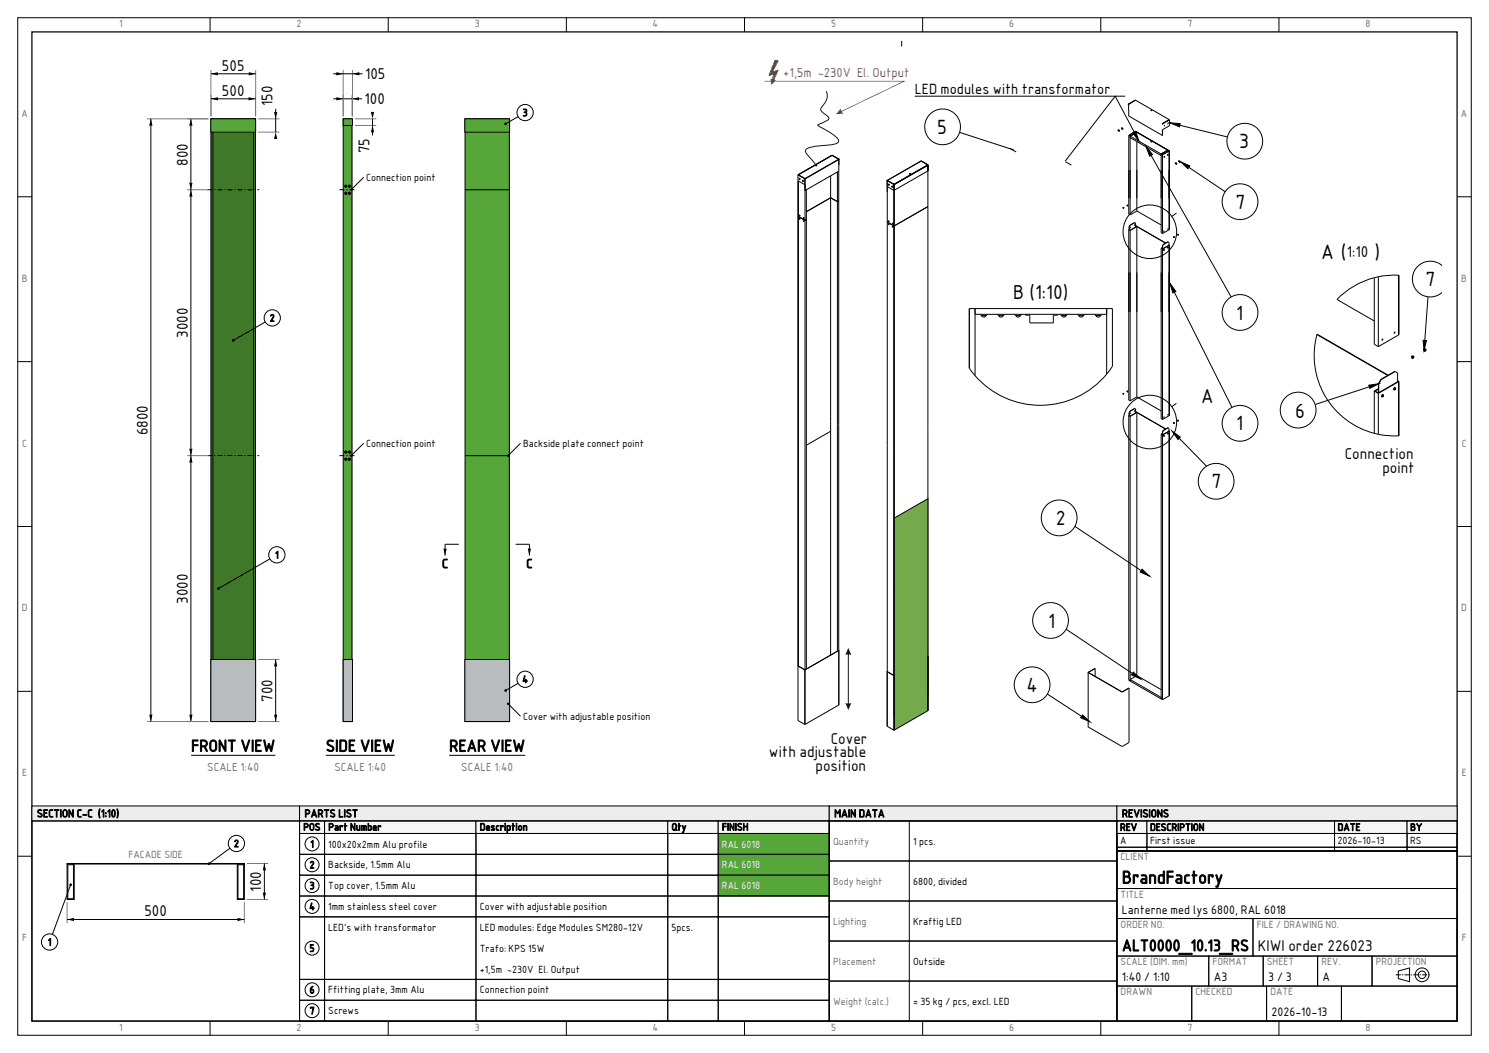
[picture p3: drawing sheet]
<svg xmlns="http://www.w3.org/2000/svg" width="420mm" height="297mm" viewBox="0 0 420 297" stroke-linecap="round" stroke-linejoin="round" font-family="sans-serif">
<defs><g id="words">
<g font-size="5.7">
<text x="372.7" y="73">A (</text>
<text x="387.7" y="73">)</text>
</g>
<g font-size="5.6">
<text x="264.4" y="37.9">5</text>
<text x="349.5" y="41.8">3</text>
<text x="348.5" y="58.9">7</text>
<text x="402.1" y="80.6">7</text>
<text x="348.7" y="90.2">1</text>
<text x="365.3" y="117.8">6</text>
<text x="348.7" y="121.4">1</text>
<text x="341.7" y="137.6">7</text>
<text x="297.8" y="148.1">2</text>
<text x="295.7" y="177">1</text>
<text x="289.6" y="195.2">4</text>
</g>
<g font-size="5.5">
<text x="285.7" y="84.4">B (1:10)</text>
<text x="338.8" y="113.5">A</text>
</g>
<text font-size="4.9" x="316.5" y="249.2">BrandFactory</text>
<g font-size="4.6">
<text x="53.9" y="212">FRONT VIEW</text>
<text x="91.9" y="212">SIDE VIEW</text>
<text x="126.7" y="212">REAR VIEW</text>
</g>
<text font-size="4.4" x="316.5" y="268.2">ALT0000_10.13_RS</text>
<g font-size="4.3">
<text x="379.9" y="72.5">1:10</text>
<text x="379.3" y="129.5">Connection</text>
<text x="389.9" y="133.4">point</text>
<text x="234.3" y="209.7">Cover</text>
<text x="216.9" y="213.6">with adjustable</text>
<text x="230" y="217.5">position</text>
</g>
<g font-size="4.2">
<text x="62.6" y="19.9">505</text>
<text x="103" y="22.3">105</text>
<text x="62.6" y="27">500</text>
<text x="76.9" y="30" transform="rotate(-90 76.9 30)">150</text>
<text x="102.8" y="29.4">100</text>
<text x="53" y="46.7" transform="rotate(-90 53 46.7)">800</text>
<text x="104.2" y="43.2" transform="rotate(-90 104.2 43.2)">75</text>
<text x="53" y="95.3" transform="rotate(-90 53 95.3)">3000</text>
<text x="41.7" y="122.8" transform="rotate(-90 41.7 122.8)">6800</text>
<text x="53" y="170.3" transform="rotate(-90 53 170.3)">3000</text>
<text x="76.9" y="197.9" transform="rotate(-90 76.9 197.9)">700</text>
<text x="73.7" y="251.5" transform="rotate(-90 73.7 251.5)">100</text>
<text x="40.7" y="258.5">500</text>
<text x="354.8" y="268.2">KIWI order 226023</text>
</g>
<text font-size="4" x="258" y="26.6">LED modules with transformator</text>
<text font-size="3.5" fill="#e31f24" x="220.9" y="21.8">+1,5m ~230V El. Output</text>
<g font-size="3.5">
<text x="124.7" y="160.2">C</text>
<text x="148.4" y="160.2">C</text>
</g>
<g font-size="3.4">
<text x="316.5" y="257.7">Lanterne med lys 6800, RAL 6018</text>
<text x="316.5" y="276.7">1:40 / 1:10</text>
<text x="342.4" y="276.7">A3</text>
<text x="357.7" y="276.7">3 / 3</text>
<text x="373.1" y="276.7">A</text>
<text x="358.7" y="286.6">2026-10-13</text>
</g>
<g font-size="3.2" fill="#6e6e6e">
<text x="58.5" y="217.4">SCALE 1:40</text>
<text x="94.3" y="217.4">SCALE 1:40</text>
<text x="130.1" y="217.4">SCALE 1:40</text>
</g>
<g font-size="3">
<text x="10.4" y="230.5">SECTION C-C (1:10)</text>
<text x="85.9" y="230.5">PARTS LIST</text>
<text x="235.3" y="230.5">MAIN DATA</text>
<text x="316.5" y="230.5">REVISIONS</text>
</g>
<g font-size="2.8" fill="#6e6e6e">
<text x="33.6" y="7.7">1</text>
<text x="83.7" y="7.7">2</text>
<text x="133.9" y="7.7">3</text>
<text x="184.1" y="7.7">4</text>
<text x="234.4" y="7.7">5</text>
<text x="284.7" y="7.7">6</text>
<text x="334.9" y="7.7">7</text>
<text x="385.2" y="7.7">8</text>
<text x="6.1" y="33">A</text>
<text x="412.1" y="33">A</text>
<text x="6.2" y="79.5">B</text>
<text x="412.2" y="79.5">B</text>
<text x="6.3" y="126">C</text>
<text x="412.3" y="126">C</text>
<text x="6.2" y="172.5">D</text>
<text x="412.2" y="172.5">D</text>
<text x="6.3" y="219">E</text>
<text x="412.3" y="219">E</text>
<text x="235" y="238.2">Quantity</text>
<text x="36.2" y="242.1">FACADE SIDE</text>
<text x="316.1" y="242.7">CLIENT</text>
<text x="235" y="249.5">Body height</text>
<text x="316.1" y="253.3">TITLE</text>
<text x="235" y="260.8">Lighting</text>
<text x="316.1" y="261.7">ORDER NO.</text>
<text x="354.5" y="261.7">FILE / DRAWING NO.</text>
<text x="6.3" y="265.5">F</text>
<text x="412.3" y="265.5">F</text>
<text x="235" y="272.1">Placement</text>
<text x="316.1" y="272.3">SCALE (DIM. mm)</text>
<text x="342" y="272.3">FORMAT</text>
<text x="357.4" y="272.3">SHEET</text>
<text x="372.7" y="272.3">REV.</text>
<text x="388.1" y="272.3">PROJECTION</text>
<text x="316.1" y="280.8">DRAWN</text>
<text x="337.2" y="280.8">CHECKED</text>
<text x="358.3" y="280.8">DATE</text>
<text x="235" y="283.4">Weight (calc.)</text>
<text x="33.6" y="290.7">1</text>
<text x="83.7" y="290.7">2</text>
<text x="133.9" y="290.7">3</text>
<text x="184.1" y="290.7">4</text>
<text x="234.4" y="290.7">5</text>
<text x="284.7" y="290.7">6</text>
<text x="334.9" y="290.7">7</text>
<text x="385.2" y="290.7">8</text>
</g>
<g font-size="2.8">
<text x="147.4" y="32.8">3</text>
<text x="103.3" y="51">Connection point</text>
<text x="76.1" y="90.7">2</text>
<text x="103.3" y="126">Connection point</text>
<text x="147.5" y="126">Backside plate connect point</text>
<text x="77.6" y="157.5">1</text>
<text x="147.3" y="192.6">4</text>
<text x="147.5" y="203">Cover with adjustable position</text>
<text x="66" y="238.9">2</text>
<text x="85.6" y="234.2">POS</text>
<text x="87.5" y="239">1</text>
<text x="92.6" y="234.2">Part Number</text>
<text x="92.6" y="239">100x20x2mm Alu profile</text>
<text x="135.3" y="234.2">Description</text>
<text x="189.4" y="234.2">Qty</text>
<text x="203.6" y="234.2">FINISH</text>
<text x="257.5" y="238.2">1 pcs.</text>
<text x="315.9" y="234.3">REV</text>
<text x="315.9" y="238">A</text>
<text x="324.4" y="234.3">DESCRIPTION</text>
<text x="324.4" y="238">First issue</text>
<text x="377.3" y="234.3">DATE</text>
<text x="377.3" y="238">2026-10-13</text>
<text x="397.8" y="234.3">BY</text>
<text x="397.8" y="238">RS</text>
<text x="87.3" y="244.9">2</text>
<text x="92.6" y="244.9">Backside, 1.5mm Alu</text>
<text x="87.3" y="250.8">3</text>
<text x="92.6" y="250.8">Top cover, 1.5mm Alu</text>
<text x="257.5" y="249.5">6800, divided</text>
<text x="87.2" y="256.7">4</text>
<text x="92.6" y="256.7">1mm stainless steel cover</text>
<text x="135.3" y="256.7">Cover with adjustable position</text>
<text x="92.6" y="262.6">LED's with transformator</text>
<text x="135.3" y="262.6">LED modules: Edge Modules SM280-12V</text>
<text x="189.4" y="262.6">5pcs.</text>
<text x="257.5" y="260.8">Kraftig LED</text>
<text x="13.5" y="266.7">1</text>
<text x="87.3" y="268.4">5</text>
<text x="135.3" y="268.4">Trafo: KPS 15W</text>
<text x="135.3" y="274.3">+1,5m ~230V El. Output</text>
<text x="257.5" y="272.1">Outside</text>
<text x="87.3" y="280.2">6</text>
<text x="92.6" y="280.2">Ffitting plate, 3mm Alu</text>
<text x="135.3" y="280.2">Connection point</text>
<text x="87.3" y="286.1">7</text>
<text x="92.6" y="286.1">Screws</text>
<text x="257.5" y="283.4">≈ 35 kg / pcs, excl. LED</text>
</g>
<g font-size="2.8" fill="#fff">
<text x="203.6" y="239">RAL 6018</text>
<text x="203.6" y="244.9">RAL 6018</text>
<text x="203.6" y="250.8">RAL 6018</text>
</g>
</g></defs>
<g fill="none" stroke="#000" stroke-width=".28">
<path d="M258 27.1h56.6l5.3 10.2M315.4 36.9h.1M315.4 36.7v.1M315.6 36.6l-.2 .3M315.6 36.9h.1M315.6 36.7h-.1l.1 .2M315.7 36.9h.1M315.7 36.9v.1M315.7 37h.1M315.7 36.8h-.2l.2 .2M315.7 36.8l.1 .1M315.8 36.8l-.1 .1"/>
<path d="M315.8 36.9h.1M315.8 36.9h-.1M316.4 36.1v.1M316.5 36.1l.2 .2M316.5 36.1h.1M316.5 36.1l-.1 .2M316.5 36.1v.2M316.6 36.3h.1M316.6 36.3v.1M316.6 36.2l-.2 .1 .2 .1M316.6 36.3l.1 .1M316.6 36.4h.1"/>
<path d="M316.7 36.3h.1M316.7 36.2l-.1 .1M316.8 36.3l-.1 .1M317.4 27.1h-2.8l-14.2 18.4M318.3 29.4v1.6M318.4 31h.1M318.4 29.3h.1M318.4 31.1v1.6l9.5 5.5M318.4 38.2v22.2l.4 .2M318.4 38.2l.4 .2M318.4 29.3v.1M318.5 38.2l1.8-1.1 .3 .2-1.8 1.1z"/>
<path d="M318.5 31h.1M318.8 38.4v22.2M318.8 38.4l8.7 5M318.8 38.8l8.7 5.1M320.3 28.3l-1.9 1M320.3 28.2v.1M320.3 28.2l-1.9 1.1M320.3 37.1v.4M320.3 37.1l-1.9 1.1M320.3 37.1l.4 .2-1.9 1.1M320.3 37.1l9.6 5.5M320.3 37.1l9.5 5.5"/>
<path d="M320.3 28.3h.1M320.3 28.3l9.6 5.5M320.7 39.9v19.6M324.6 31.2h.3M324.6 40h.3M324.7 39.9l.2 .1zM324.7 31.1h.2zM327.9 34.9h.1M327.9 38.2h.1M328 34.9h-.1M328 34.9h.1M328.4 35.5h.1"/>
<path d="M328.5 35.4l-.1 .1M329.4 34.8v.1M329.4 34.9h.1M329.8 33.8l-1.8 1.1M329.9 33.8v1.6l-2 1.1v1.7M332.8 35.3l13.4 3.3M285 41.9l1.6 1M300.5 45.6l1.7 1M316.8 58.7h.1M316.8 58.5v.1M316.9 58.5h.1M316.9 58.5l-.1 .2"/>
<path d="M317 58.6l-.1 .1M317 58.7h.1M317 58.6l-.2 .1 .2-.1M317 58.6v.1M317.9 58.1h.1M318 57.9l-.1 .1M318 58l.1 .1M318 57.9l.1 .1M318 57.9h.1M318 57.9v.1M318 57.8l-.1 .2M318.1 58.1h.1"/>
<path d="M318.1 57.9l-.1 .1M318.1 58h.1M318.1 58v.1M320.7 59.5l-1.9 1.1M320.7 59.5l6.8 4M324.7 43.8l22.6 40M327.5 43.4v22.3l.4 .2M327.5 43.4l.4 .3M327.9 43.7v22.2M328.5 44.2h.1M328.4 44.3h.1M328.5 44.2v.1"/>
<path d="M328.5 44.1l-.1 .2M329.3 43.8h.1M329.4 43.7h.1M329.4 43.6h.1M329.4 42.4l.3 .2-1.8 1M329.4 42.4v.3M329.4 42.4l-1.8 1 .3 .2M329.4 42.3l-1.9 1.1M329.4 42.3l.4 .3M329.4 43.6l-.1 .2M329.5 43.6l-.1 .1M329.5 43.6v.1"/>
<path d="M329.5 43.7h-.1M329.8 42.6v22.2M329.8 42.6l-1.9 1.1M329.9 42.6l-.1 22.2M329.9 42.6h-.1M331.5 46v.1M331.5 46l.1 .1M331.5 46.1h.1M331.6 46.1h.1M331.6 46.1l.1 .1M331.6 46h-.1M331.6 46l.2 .1"/>
<path d="M331.7 46l-.1 .1M331.8 46.2h.1M331.8 46.2l.1 .1M331.8 46.1v.1M331.8 46.2v.1M331.9 46.2l-.1 .1M331.9 46.1v.1M331.9 46.2h.1M331.9 46.1h.1M331.9 46.3h.1M331.9 46.2h-.1M331.9 46.1l-.1 .2"/>
<path d="M331.9 46.2v.1M331.9 46.2l-.1-.1 .1 .2M332.5 45.5h.1M332.5 45.5l.1 .1M332.5 45.5v.1M332.5 45.6h.2M332.6 45.6h.1M332.6 45.4l-.1 .1M332.6 45.4l.1 .1M332.8 45.6v.1M332.8 45.6h.1M332.8 45.7h.1"/>
<path d="M332.8 45.5h.1M332.8 45.6l.1 .1M332.8 45.5l-.1 .2M332.9 45.6h-.1M332.9 45.6h.1M332.9 45.6l-.1 .1M332.9 45.6h-.2l.1 .1M335.3 47.2l10.3 6.9M318.4 64.8v48l.4 .3M318.4 64.8l.4 .2M318.5 63.9v.9M318.5 63.9h.1"/>
<path d="M318.7 63.5l.1 .1M318.8 65v48.1M318.8 63.6l-.3 .3M318.8 64.1v.1M318.8 64.2h.1M320 63.4l-.1 .1M320 63.5h.1M320.1 62.8h.1M320.1 62.8l.2 .1v1.2M320.1 62.8l-1.4 .7M320.3 63.7l.3 .2-1.8 1.1-.4-.2M320.3 63.7l.4 .2"/>
<path d="M320.3 63.7h.1M320.3 63.7l8.5 4.9M320.7 63.9v48M320.7 63.9l-1.9 1.1M327.5 70v48.1l.4 .2M327.5 70l.4 .3M327.9 69.4v48.9M327.9 69.9l-.3 .1 .3 .2M327.9 69.8l-.4 .2M327.9 69.4h.1M328.1 68.9l.1 .1M328.1 68.9l-.2 .5"/>
<path d="M328.2 69l-.3 .4M328.2 70.6h.1M328.3 65.2h-.1M328.3 65.2h.1M328.3 70.5v.1M328.3 70.5h.1M328.4 70.4l-.2 .2M328.4 70.5h-.1M328.4 70.5h.1M328.4 70.5l-.1 .1M329.4 69.9h.1M329.4 64.5h.1"/>
<path d="M329.4 64.5v.1M329.4 64.6h.1M329.5 69.8h.1M329.5 69.8v.1M329.5 69.9h.1M329.5 69.7l-.1 .2M329.5 68.2l.2 .1v.9M329.5 69.7h.1M329.5 68.2l-1.4 .7M329.5 68.2l-1.3 .8M329.7 69.2h.1M329.7 69.1l.1 .1"/>
<path d="M329.7 69.1l.2 .1M329.7 69.2l-1.8 1M329.8 69.2v48M329.8 69.2l-1.9 1.1M329.8 64.8l-1.9 1.1M329.9 69.2l-.1 48M329.9 69.2h-.1M331 66.8h.1M331 66.9h.1M331.1 66.8h.1M331.1 66.8h-.1M331.1 67h.1"/>
<path d="M331.1 66.8l-.1 .1M331.2 66.9h.1M331.2 66.8l-.1 .2M331.2 66.8h.1M331.2 66.8v.1M331.3 66.9h-.1M331.8 60.1l-1.3 .9M332.2 66.2h.1M332.2 66.1v.1M332.2 66.1h.1M332.3 66.2h.1M332.3 66.2v.1"/>
<path d="M332.3 66.1v.2zM332.3 66.3h.1M332.3 66.1l-.1 .2M332.3 66.1h.1M332.4 66.2h.1M387.6 78.3v18.8l1.2 .7M387.7 78.3a22.7 22.7 0 0 0-10.6 6.1l10.5 6.1M388.8 78.1v19.7M388.8 78.1l-1.1 .2M394.5 77.6v16.9M394.5 77.6l-2.9 .1-2.8 .4M275 87v19"/>
<path d="M275 88.7h37.2M276.7 88.7v.2M276.7 88.9l.3 .1M276.9 89v.1M276.9 89.1l.5 .3M277 88.9l.1 .2 .2-.2M277.2 89h.5M277.4 89.5h.1M277.7 88.9l.2 .2 .1-.2M278.1 89.1l-.5 .3M278.1 89l-.1 .1M278.3 88.9l-.3 .1"/>
<path d="M278.3 88.7v.2M281.5 88.9l.8 .5M281.5 88.7v.2M281.7 89h.1M281.8 88.9l.2 .2 .1-.2M282.1 89h.5M282.3 89.5h.1M282.5 88.9l.2 .2 .1-.2M282.9 89.1l-.5 .3M282.9 89v.1M283.1 88.7v.2M283.1 88.9l-.3 .1"/>
<path d="M286.4 88.7v.2M286.4 88.9l.3 .1M286.6 89v.1M286.6 89.1l.5 .3M286.7 88.9l.1 .2 .2-.2M286.9 89h.5M287.1 89.5h.1M287.4 88.9l.1 .2 .2-.2M287.8 89l-.6 .4M288 88.7v.2M288 88.9l-.3 .1M289.3 88.7v.2h1.2v2.2h6.6v-2.2h1.2v-.2"/>
<path d="M299.3 88.9l.3 .1M299.3 88.7v.2M299.5 89l.5 .4M299.6 88.9l.1 .2 .2-.2M299.8 89h.5M300 89.5h.1M300.3 88.9l.1 .2 .2-.2M300.7 89l-.6 .4M300.9 88.7v.2M300.9 88.9l-.3 .1M304.1 88.7v.2M304.1 88.9l.8 .5"/>
<path d="M304.3 89l.1 .1M304.4 88.9l.2 .2 .1-.2M304.7 89h.5M304.9 89.5h.1M305.1 88.9l.2 .2 .2-.2M305.4 89l-.4 .4M305.7 88.7v.2M305.8 88.9l-.2 .1M309 88.7v.2M309 88.9l.3 .1M309.2 89v.1M309.2 89.1l.5 .3"/>
<path d="M309.3 88.9l.1 .2 .2-.2M309.5 89h.5M309.7 89.5h.1M310 88.9l.1 .2 .2-.2M310.3 89.1l-.5 .3M310.4 89l-.1 .1M310.6 88.9l-.3 .1M310.6 88.7v.2M312.2 87v18.5M331.2 82.4l16.3 32.5M371.5 94.4l19.9 11.5M371.5 94.4l20 11.4"/>
<path d="M371.5 94.4a22.7 22.7 0 0 0 17.3 28.1M389.9 95.6l-.1 .3M389.9 95.7v.2zM393.3 93.7l-.1 .2M393.4 93.7l-.1 .2zM394.5 94.5l-5.7 3.3M401.5 98.7h.1M401.8 98.5l-.1 .3M401.8 98.5l-.2 .2M402 98.8h.1M402 98.5h.1l.1 .3-.3 .3-.2-.2zM402 98.9h.1"/>
<path d="M402 98.8v.1M402 98.9l.1 .1M402.1 98.9v.1M402.1 98.7l-.1 .1M402.1 98.8h.1M402.1 98.7v.1M402.1 98.8v.1M402.2 98.5a.35 .35 0 0 0-.5 .2 .35 .35 0 0 0 .1 .4M402.2 98.7l-.1 .1M402.2 98.8h-.1M312.2 105.5a24.4 24.4 0 0 1-37.2 .5M312.2 105.5l1.6-2.2v-16.3h-40.4v16.9l1.6 2.1"/>
<path d="M316.8 111v.1M316.9 111l.1 .1M316.9 111v.2M316.9 111l-.1 .2M317 111l-.1 .1M317 111.1h.1M317 111.1l-.1 .1M317.9 110.5h.1M318 110.3l-.1 .1M318.1 110.3l-.2 .2M318.1 110.5h.1M318.1 110.4l-.1 .1"/>
<path d="M318.1 110.4h.1M318.1 110.4v.1M318.4 117.2v74.7l.4 .2M318.4 117.2l.4 .2M318.5 117.2l.3 .2M318.5 117.2h-.1M318.5 116.4h.1M318.5 116.4v.9M318.7 116h.1M318.8 117.4v74.7M318.8 116l-.3 .4M318.8 116.5v.1"/>
<path d="M318.8 116.6h.1M320 115.9l-.1 .1M320 116h.1M320.1 115.2h.1M320.1 115.2l.2 .2v1.1M320.1 115.2l-1.4 .8M320.3 116.2l.3 .1-1.8 1.1M320.7 116.3l-.4-.2 8.5 4.9M320.7 116.3v74.3M320.7 116.3l-1.9 1.1M320.7 111.9l-1.9 1.2M320.7 111.9l6.8 4"/>
<path d="M328.3 117.6l-.1 .1M328.3 117.7h.1M329.4 117h.1M329.8 117.2l-1.9 1.1M331 119.3h.1M331.1 119.2h.1M331.1 119.2l-.1 .1M331.2 119.3v.1M331.2 119.3h.1M331.2 119.4h.1M331.2 119.2l-.1 .2M331.3 119.3l-.1 .1"/>
<path d="M331.8 113.8l-1.3 .9M332.2 118.6h.1M332.2 118.7h.1M332.3 118.7h.1M332.3 118.6v.1M332.3 118.5l-.1 .3M332.3 118.6h.1M332.4 118.6h.1M332.4 118.6v.1M332.4 118.6l-.1 .1M386.2 109.1l-15.2 5M387.6 110.3v11.9"/>
<path d="M387.6 110.3l1.2 .7M388.8 111v11.5M388.8 109.6l-1.2 .7M388.8 108.2l.1 .1M388.8 108.2v2.6M388.9 108.3v2.5M389.5 107l.1 .1M389.5 107l-.7 1.2M389.6 107.1l-.7 1.2M390 111.4l.1-.1 .1 .3-.3 .4-.1-.2zM390 111.7h.1M390 111.7v.1"/>
<path d="M390 111.8h.1M390 111.6v.1M390 111.6h.2M390 111.6h.1M390.1 111.8h.1M390.1 111.6h.1M390.1 111.3l.1 .1M390.1 111.3l-.3 .2v.5M390.1 111.7v.1M390.2 111.6h-.1M390.2 111.6l-.1 .1M393.4 109.7h.1"/>
<path d="M393.4 109.7l.1 .1M393.4 109.8h.1M393.5 109.7v.1M393.5 109.6v.1M393.5 109.8v.1M393.5 109.7h-.1M393.5 109.8h.1M393.5 109.6h.1M393.5 109.3l.1 .1M393.5 104.8l-4 2.2M393.5 104.8l-3.9 2.3M393.5 104.8l.7 .4v2.5"/>
<path d="M393.5 109.3l-.3 .2 .1 .5M393.6 109.7h.1M393.6 109.6v.1M393.6 109.7l-.1 .1M393.6 109.6v-.2l-.3 .2-.1 .3h.3M393.7 109.6l-.2 .3M394.2 107.6l-5.4 3.2-.9-.5 .9-.5M394.2 107.5l.3 .2M394.2 107.4l.4 .2M394.5 107.7v15.2M394.5 107.7l-5.7 3.3M394.6 107.6l-.1 15.3"/>
<path d="M394.6 107.6l-.1 .1M398.1 100.7h.1M398.2 100.5h.1M398.3 100.4l-.2 .3M398.3 101.1h.1M398.4 100.5l-.2 .1v.2M398.6 100.8h.1M398.6 100.8v.1M398.6 100.7l.1 .1M398.6 100.7h.1M398.6 100.9v.1M398.6 100.7v.1"/>
<path d="M398.7 100.7v.1M398.7 100.9h-.1M398.7 100.8h.1M398.7 100.5l-.4 .1v.4M398.8 100.8l-.1 .1M398.8 100.7l-.1-.2-.3 .2v.3h.2M398.8 100.7l-.1 .3M327.5 122.5l.4-.2-.3 .2 .3 .2M327.5 122.5l.4 .2M327.5 122.5v74.6M327.9 121.8v75.6M327.9 121.8h.1"/>
<path d="M328.2 121.4l-.3 .4M328.2 123h.1M328.3 122.9h.1M328.3 123h.1M328.3 122.9v.1M328.4 122.8l-.2 .2M328.4 122.9h.1M328.4 122.9l-.1 .1M329.4 122.4h.1M329.5 122.3h.1M329.5 122.2h.1M329.5 122.2l-.1 .2"/>
<path d="M329.5 120.7l-1.3 .7M329.5 120.7l.2 .1v.8M329.5 122.3h-.1M329.5 122.3v.1M329.7 121.5l.2 .1M329.7 121.6h.1M329.7 121.6l-1.8 1.1M329.8 121.6v74.7M329.8 121.6l-1.9 1.1M329.9 121.6l-.1 74.7M329.9 121.6h-.1M388.8 122.5l2.8 .4h2.9"/>
<path d="M303.2 148.5l18.7 12.4M307 189.6l9.5 5.6 2-1.1M307 189.7l-.1 15.3M308.9 188.5v2.3M308.9 188.5l-1.9 1.1M308.9 188.5l-1.9 1.2M318.4 194.1h.1M318.5 194.1v15.3l-1.9 1.1M318.8 192.1l8.7 5M320.7 190.6l-1.9 1.1 8.7 5M320.7 190.6l6.8 3.9M327.5 197.1l.4 .3"/>
<path d="M329.8 196.3l-1.9 1.1M306.9 205h.1M307 205.1l9.5 5.4M316.5 210.5h.1"/>
<circle cx="351.1" cy="39.8" r="5"/>
<circle cx="349.8" cy="56.9" r="5"/>
<circle cx="324.3" cy="65.4" r="7.6"/>
<circle cx="349.8" cy="88.1" r="5"/>
<circle cx="324.3" cy="119" r="7.6"/>
<circle cx="349.8" cy="119.4" r="5"/>
<circle cx="366.2" cy="115.7" r="5"/>
<circle cx="298.8" cy="146.1" r="5"/>
<circle cx="296.3" cy="175" r="5"/>
<circle cx="291.1" cy="193.1" r="5"/>
</g>
<path d="M319.5 37.5l.8-.5 .9 2.8zM330 34.6l2.9 .3-.2 .9zM323.3 41.4l1.8 2.2-.8 .5zM333 45.6l2.6 1.2-.5 .8zM330 79.9l1.7 2.3-.9 .4zM386.1 108.7l2.8-.5-2.5 1.3zM330.6 121.6l2.3 1.7-.6 .7zM322.2 160.6l2 1.9-2.6-1.2z" fill="#000" stroke="#000" stroke-width=".28"/>
<path d="M218.6 17l.9 .2-1.7 3.2 1.7-.6-1.3 2.8h.4l-1 1.1-.1-1.4 .3 .2 .5-1.7-1.4 .5z" fill-rule="evenodd" fill="#e31e24" stroke="#e31e24" stroke-width=".28"/>
<path d="M215.7 22.8h39.3l.1 .2h-39.4zM255 22.8h.5l-.4 .2zM236.6 31.7l18.4-8.9 .1 .2-18.4 8.9zM237.2 30.5l.2 .9 .5 .7-2.1 .1z" fill="#dd2b1c"/>
<g fill="none" stroke="#000" stroke-width=".28">
<path d="M254.3 11.8v1.3M270.7 37.3l15.3 5M225.1 51l1.9 1.1M225.1 49.3h.1M225.1 49.3l1.9 1.1M225.1 49.3v153.9l1.9 1.1M225.2 51v136.9M225.2 49.3h-.1M225.2 49.3l1.8 1.1M225.4 50.4l.1 .1M225.4 50.5h.1M225.4 50.5l.2-.1-.1 .1"/>
<path d="M225.5 50.4v.1M225.5 50.5h.1M225.5 50.3h-.1M225.5 50.3l.1 .3M225.6 50.5h.1M226.4 51h.1M226.4 51h.1l-.1 .1M226.4 51v.1M226.4 50.9l.2 .2M226.4 50.9v.1M226.4 51.1h.1M226.4 50.9l.1 .1"/>
<path d="M226.5 51v.1M226.5 51h-.1M226.5 51.1h.1M226.5 51h.1M226.6 51.1h-.1M227 50.4l.1 .1M227 50.4v1.7M227 52.1h.1M227 50.4h.1M227.1 50.4v.1M227.1 50.4h.1M227.1 52.1v152.2"/>
<path d="M227.1 53.7h.1M227.1 50.5h.1M227.1 50.5v3.2M227.4 53.5v135.2M230.1 46.7l.2 .1h-.2M230.1 46.7h.2zM234.3 49.6v135.2M234.6 43.8h.1M234.7 43.8h.1M234.7 43.8l-9.6 5.5M234.7 43.8l1.9 1.1M234.8 43.8l1.8 1.1"/>
<path d="M236.2 48.5v135.2M236.6 44.9v.1M236.6 56.6l-.4 .3-1.9-1.1-6.9 3.9M236.6 44.9l-9.6 5.5M236.6 45v153.8M236.6 44.9h.1M236.6 45l-9.5 5.5M236.6 48.3l-9.5 5.4M236.6 44.9v1.7M250.3 52.6v136.8M252.2 53.7v136.8M261.7 58.3l-9.5 5.4"/>
<path d="M225.1 61l2 1.1 .3-.2M225.4 60.8l.1 .1M225.4 61.7l.1 .1M225.4 60.7l.2 .2M225.4 61.6l.2 .2M225.4 60.8h.1M225.4 61.7h.1M225.5 60.8h.1M225.5 61.7h.1M225.5 60.8v.1M225.5 61.7v.1M225.5 60.9h.1"/>
<path d="M225.6 60.9h.1M225.6 61.8h.1M226.6 61.5h.1M226.6 62.3v.1M226.6 61.4l.1 .2M226.6 62.3l.1 .1M226.6 62.4h.1M226.6 61.4v.1M226.6 62.3h.1M226.6 61.4h.1M226.7 61.5h.1M226.7 62.4h.1"/>
<path d="M226.7 61.4v.1M226.7 62.4h-.1M226.7 61.5h-.1M226.7 62.5h.1M226.7 61.6h.1M250.3 62.6l1.9 1.1M406.6 74.8a5 5 0 0 0-6.9 .5 5 5 0 0 0 0 6.8 5 5 0 0 0 6.9 .5M402.8 83.7l-.9 12.3M252.2 126.8v74.7M261.7 121.3v74.7M332.3 123.3l8 8.2M300.7 177.5l18.7 12.5"/>
<path d="M225.1 187.8h.1M225.1 187.8l1.9 1.1M227 188.9v15.4M227 188.9h.1M236.6 183.4l-9.5 5.5M236.6 183.4h.1M236.6 198.8l-9.5 5.5M236.6 198.8h.1M295.4 195.8l9.7 6.2M227 204.3h.1"/>
<circle cx="265.9" cy="35.8" r="5"/>
<circle cx="343" cy="135.7" r="5"/>
</g>
<path d="M401.4 96l1 .1-.7 2.7zM319.7 189.6l2.1 1.9-2.6-1.1zM305.4 201.7l2 1.9-2.6-1.2z" fill="#000" stroke="#000" stroke-width=".28"/>
<path d="M233.1 25.7a4.4 4.4 0 0 1-1.5 4.8 1.35 1.35 0 0 0 1 1.6 1.52 1.52 0 0 1 1.1 1.5l-3.1 1.7 2.2 1.3a10.2 10.2 0 0 1 3.7 2.8l.1 .4a4.2 4.2 0 0 1-3.7 1.2l-1.6 .1a7.1 7.1 0 0 0-3.9 1 1.22 1.22 0 0 0 .4 1.7l2.4 2.9" fill="none" stroke="#151616" stroke-width=".28"/>
<path d="M252.2 146.1l9.5-5.4v59.8l-9.5 5.4z" fill="#74aa4c" stroke="#000" stroke-width=".28"/>
<g fill="none" stroke="#000" stroke-width=".28">
<path d="M250.3 50.9h.1M250.2 50.9v1.7M250.2 52.6h.1M250.2 50.9h.1M250.3 50.9l1.8 1.1M250.3 50.9v3.3M250.6 52.1l.2-.1-.1 .2M250.6 52v.1M250.6 52h.1M250.6 52.1l.1 .1M250.7 52.1h-.1M250.7 52l-.1 .1"/>
<path d="M250.7 52.1v.1M250.7 51.9l.1 .3M250.7 52v.1M250.7 52.1h.1M251.6 52.6h.1M251.6 52.6v.1M251.6 52.5l.1 .3zM251.6 52.5h.1M251.6 52.7h.1M251.6 52.5l.1 .3M251.7 52.7h-.1M251.7 52.6l-.1 .1"/>
<path d="M251.7 52.6h-.1M251.7 52.7h.1M252.1 52l.1 .1M252.1 52h.1M252.2 52.1v153.9M252.2 52.1h.1M252.2 52h.1M252.2 52v.1M252.2 52v74.8M256.6 49l.2 .1zM259.8 45.4h.1M259.8 45.4l1.9 1.1"/>
<path d="M259.8 45.4l-9.5 5.5M259.9 45.4h-.1M261.7 46.5v.1M261.7 46.5l-9.6 5.5M261.7 46.5l.1 .1M261.7 46.5h.1M261.7 58.3l-9.5 5.4M261.7 46.6v74.7M261.7 46.6l-9.5 5.5M261.7 48.2l-9.5 5.5-1.9-1.1M261.8 46.6h-.1M261.8 48.2h-.1"/>
<path d="M250.6 62.4v.1M250.6 63.3h.1M250.6 62.3l.1 .2M250.6 63.2l.1 .2M250.6 62.4h.1M250.6 62.5h.1M250.6 63.3v.1M250.7 62.4v.1M250.7 63.3h.1M250.7 63.4h.1M250.7 62.5h.1M251.7 63l.2 .2"/>
<path d="M251.7 63.9l.2 .1M251.7 63.1h.1M251.7 63l.1 .1M251.7 63.9l.1 .1M251.7 64h.1M251.7 63.9v.1M251.8 63l-.1 .1M251.8 63.9h-.1M251.8 64h.1M251.8 63.1h-.1M251.8 64h-.1M251.8 63.1h.1"/>
<path d="M251.8 63.9h.1M251.8 63.2h.1M251.8 64v.1M250.3 189.5l1.9 1.1M250.3 189.4h.1M250.3 189.4v.1M250.3 189.4v15.4M250.3 189.4l1.9 1.2M252.2 190.6h.1M261.8 185v15.4M261.8 185l-.1 .1M250.2 204.8h.1"/>
<path d="M250.3 204.8l1.9 1.2M252.2 201.5h.1M252.2 205.9v.1M261.7 200.4h.1"/>
</g>
<path d="M239.3 182.8l.8 2-.8-.3-.9 .3zM239.1 183.8h.3v15.4h-.3zM238.4 198.2l.9 .3 .8-.3-.8 2.1z" fill="#151616"/>
<path d="M234.3 121.6l-6.9 4" fill="none" stroke="#000" stroke-width=".28"/>
<g fill="none" stroke="#000" stroke-width=".28">
<path d="M5 5h410v287h-410zM59.3 5v4M109.5 5v4M159.7 5v4M210 5v4M260.2 5v4M310.5 5v4M360.7 5v4M5 55.5h4M411 55.5h4M5 102h4M411 102h4"/>
<path d="M5 148.5h4M411 148.5h4M5 195h4M411 195h4M5 241.5h4M411 241.5h4M59.3 288v4M109.5 288v4M159.7 288v4M210 288v4M260.2 288v4M310.5 288v4"/>
<path d="M360.7 288v4"/>
</g>
<path d="M9 9h402v279h-402z" fill="none" stroke="#000" stroke-width=".35"/>
<path d="M59.5 33.5h12.5v170h-12.5z" fill-rule="evenodd" fill="#3f7829" stroke="#000" stroke-width=".28"/>
<g fill="#57a639" stroke="#000" stroke-width=".28">
<path d="M59.5 33.5h.5v170h-.5z" fill-rule="evenodd"/>
<path d="M71.5 33.5h.5v170h-.5z" fill-rule="evenodd"/>
<path d="M59.5 33.5h12.6v3.8h-12.6z" fill-rule="evenodd"/>
</g>
<path d="M59.5 186h12.6v17.5h-12.6z" fill-rule="evenodd" fill="#b9bcbe" stroke="#000" stroke-width=".28"/>
<path d="M58.5 53.5h14.6M58.5 128.5h14.6" fill="none" stroke="#000" stroke-width=".28" stroke-dasharray="1.4 .5 .4 .5" stroke-linecap="butt"/>
<path d="M52.8 33.5h6M52.8 53.5h6M52.8 128.5h6M52.8 203.5h6" fill="none" stroke="#7a7a7a" stroke-width=".28"/>
<path d="M53.8 33.5v170" fill="none" stroke="#000" stroke-width=".28"/>
<path d="M53.8 33.5l.5 2h-.9zM53.4 51.6h.9l-.5 1.9z" fill="#000"/>
<path d="M49.7 39.9h3.8v7.2h-3.8z" fill-rule="evenodd" fill="#fff"/>
<path d="M53.8 53.5l.5 2h-.9zM53.4 126.6h.9l-.5 1.9z" fill="#000"/>
<path d="M49.7 86.4h3.8v9.3h-3.8z" fill-rule="evenodd" fill="#fff"/>
<path d="M53.8 128.5l.5 2h-.9zM53.4 201.6h.9l-.5 1.9z" fill="#000"/>
<path d="M49.7 161.4h3.8v9.3h-3.8z" fill-rule="evenodd" fill="#fff"/>
<path d="M41.5 33.5h17.3M41.5 203.5h17.3" fill="none" stroke="#7a7a7a" stroke-width=".28"/>
<path d="M42.6 33.5v170" fill="none" stroke="#000" stroke-width=".28"/>
<path d="M42.6 33.5l.4 2h-.9zM42.1 201.6h.9l-.4 1.9z" fill="#000"/>
<path d="M38.4 113.9h3.8v9.3h-3.8z" fill-rule="evenodd" fill="#fff"/>
<path d="M72.8 33.5h6M72.8 37.3h6" fill="none" stroke="#7a7a7a" stroke-width=".28"/>
<path d="M77.8 30.7v6.6" fill="none" stroke="#000" stroke-width=".28"/>
<path d="M77.3 31.6h.9l-.4 1.9zM77.8 37.3l.4 1.9h-.9z" fill="#000"/>
<path d="M73.6 23.8h3.8v6.6h-3.8z" fill-rule="evenodd" fill="#fff"/>
<path d="M72.8 186h6M72.8 203.5h6" fill="none" stroke="#7a7a7a" stroke-width=".28"/>
<path d="M77.8 186v17.5" fill="none" stroke="#000" stroke-width=".28"/>
<path d="M77.8 186l.4 2h-.9zM77.3 201.6h.9l-.4 1.9z" fill="#000"/>
<path d="M73.6 191.2h3.8v7.2h-3.8z" fill-rule="evenodd" fill="#fff"/>
<path d="M59.5 19.8v13M72.1 19.8v13M72 26.8v6" fill="none" stroke="#7a7a7a" stroke-width=".28"/>
<path d="M59.5 20.8h12.6M59.5 27.9h12.5" fill="none" stroke="#000" stroke-width=".28"/>
<path d="M59.5 20.8l1.9-.4v.9zM59.5 27.9l2-.5v.9zM70.1 27.4l1.9 .5-1.9 .4zM70.2 20.4l1.9 .4-1.9 .5z" fill="#000"/>
<g fill="#57a639" stroke="#000" stroke-width=".28">
<path d="M96.8 33.5h2.5v170h-2.5z" fill-rule="evenodd"/>
<path d="M96.8 33.5h2.6v1.9h-2.6z" fill-rule="evenodd"/>
</g>
<path d="M96.8 186h2.6v17.5h-2.6z" fill-rule="evenodd" fill="#b9bcbe" stroke="#000" stroke-width=".28"/>
<path d="M95.7 53.5h4.7M95.7 128.5h4.7" fill="none" stroke="#000" stroke-width=".28" stroke-dasharray="1.4 .5 .4 .5" stroke-linecap="butt"/>
<g fill="#000" stroke="#000" stroke-width=".28">
<circle cx="97.6" cy="52.5" r=".32"/>
<circle cx="97.6" cy="54.5" r=".32"/>
<circle cx="98.6" cy="52.5" r=".32"/>
<circle cx="98.6" cy="54.5" r=".32"/>
<circle cx="97.6" cy="129.5" r=".32"/>
<circle cx="97.6" cy="127.5" r=".32"/>
<circle cx="98.6" cy="129.5" r=".32"/>
<circle cx="98.6" cy="127.5" r=".32"/>
</g>
<path d="M96.8 19.8v13M99.4 19.8v13M99.3 26.8v6M100.1 33.5h6M100.1 35.4h6" fill="none" stroke="#7a7a7a" stroke-width=".28"/>
<path d="M94 27.9h8.1M94 20.8h8.3M105.1 33.5v4.7" fill="none" stroke="#000" stroke-width=".28"/>
<path d="M94.9 27.4l1.9 .5-1.9 .4zM94.9 20.4l1.9 .4-1.9 .5zM99.3 27.9l1.9-.5v.9zM99.4 20.8l2-.4v.9zM104.6 31.6h.9l-.4 1.9zM105.1 35.4l.4 1.9h-.9z" fill="#000"/>
<path d="M100.9 38.5h3.9v5.1h-3.9z" fill-rule="evenodd" fill="#fff"/>
<g fill="#57a639" stroke="#000" stroke-width=".28">
<path d="M131.2 33.5h12.5v170h-12.5z" fill-rule="evenodd"/>
<path d="M131.1 33.5h12.6v3.8h-12.6z" fill-rule="evenodd"/>
</g>
<path d="M131.1 186h12.6v17.5h-12.6z" fill-rule="evenodd" fill="#b9bcbe" stroke="#000" stroke-width=".28"/>
<path d="M131.2 53.5h12.5M131.2 128.5h12.5M78.1 156.5l-16.5 9.5M129.4 153.5h-3.9v3.2M145.4 153.5h3.9v3.2M53.9 213h23.8M91.9 213h19.5M126.7 213h21.5" fill="none" stroke="#000" stroke-width=".28"/>
<g fill="#000">
<path d="M125.1 154.7h.9l-.5 2zM148.9 154.7h.9l-.5 2z"/>
<circle cx="61.6" cy="166" r=".39"/>
</g>
<circle cx="78.1" cy="156.5" r="2.29" fill="#fff" stroke="#000" stroke-width=".28"/>
<path d="M76.8 89.7l-11 6.3" fill="none" stroke="#000" stroke-width=".28"/>
<circle cx="65.8" cy="96" r=".39" fill="#000"/>
<circle cx="76.8" cy="89.7" r="2.29" fill="#fff" stroke="#000" stroke-width=".28"/>
<path d="M148.1 31.8l-5.5 3.1" fill="none" stroke="#000" stroke-width=".28"/>
<circle cx="142.6" cy="34.9" r=".39" fill="#000"/>
<circle cx="148.1" cy="31.8" r="2.29" fill="#fff" stroke="#000" stroke-width=".28"/>
<path d="M148.1 191.6l-5.5 3.2" fill="none" stroke="#000" stroke-width=".28"/>
<circle cx="142.6" cy="194.8" r=".39" fill="#000"/>
<circle cx="148.1" cy="191.6" r="2.29" fill="#fff" stroke="#000" stroke-width=".28"/>
<path d="M102.6 50l-3.5 3.5M102.6 125l-3.5 3.5M146.8 125l-3.5 3.5M143.3 198.5l3.5 3.5" fill="none" stroke="#000" stroke-width=".28"/>
<g fill="#000">
<circle cx="99.1" cy="53.5" r=".35"/>
<circle cx="99.1" cy="128.5" r=".35"/>
<circle cx="143.3" cy="128.5" r=".35"/>
<circle cx="143.3" cy="198.5" r=".35"/>
</g>
<path d="M9 227.3h75.5v4.3h-75.5z" fill-rule="evenodd" fill="#ededed" stroke="#000" stroke-width=".28"/>
<path d="M9 231.6h75.5v56.4h-75.5z" fill="none" stroke="#000" stroke-width=".28"/>
<path d="M18.9 243.6h50v.1h-50z" fill-rule="evenodd" fill="#3f7829" stroke="#000" stroke-width=".28"/>
<path d="M18.9 243.7h2v10h-2z" fill-rule="evenodd" fill="#57a639" stroke="#000" stroke-width=".28"/>
<path d="M19.1 243.9h1.6v9.6h-1.6z" fill-rule="evenodd" fill="#fff" stroke="#000" stroke-width=".28"/>
<path d="M66.9 243.7h2v10h-2z" fill-rule="evenodd" fill="#57a639" stroke="#000" stroke-width=".28"/>
<path d="M67.1 243.9h1.6v9.6h-1.6z" fill-rule="evenodd" fill="#fff" stroke="#000" stroke-width=".28"/>
<path d="M18.9 254.4v6M68.9 254.4v6M69.6 243.6h6M69.6 253.7h6" fill="none" stroke="#7a7a7a" stroke-width=".28"/>
<path d="M18.9 259.3h50M74.6 243.6v10.1" fill="none" stroke="#000" stroke-width=".28"/>
<path d="M18.9 259.3l2-.4v.9zM67 258.9l1.9 .4-1.9 .5zM74.6 243.6l.4 1.9h-.9zM74.1 251.8h.9l-.4 1.9z" fill="#000"/>
<path d="M70.4 245.3h3.9v6.6h-3.9z" fill-rule="evenodd" fill="#fff"/>
<path d="M19.9 249.6l-5.9 16.1" fill="none" stroke="#000" stroke-width=".28"/>
<circle cx="19.9" cy="249.6" r=".39" fill="#000"/>
<circle cx="14" cy="265.7" r="2.29" fill="#fff" stroke="#000" stroke-width=".28"/>
<path d="M66.7 237.9l-7.8 5.7" fill="none" stroke="#000" stroke-width=".28"/>
<circle cx="58.9" cy="243.6" r=".39" fill="#000"/>
<circle cx="66.7" cy="237.9" r="2.29" fill="#fff" stroke="#000" stroke-width=".28"/>
<path d="M84.5 227.3h149.4v4.3h-149.4z" fill-rule="evenodd" fill="#ededed" stroke="#000" stroke-width=".28"/>
<g fill="#f6f6f6" stroke="#000" stroke-width=".28">
<path d="M84.5 231.6h7v3.5h-7z" fill-rule="evenodd"/>
<path d="M91.5 231.6h42.8v3.5h-42.8z" fill-rule="evenodd"/>
<path d="M134.3 231.6h54.1v3.5h-54.1z" fill-rule="evenodd"/>
<path d="M188.4 231.6h14.2v3.5h-14.2z" fill-rule="evenodd"/>
<path d="M202.6 231.6h31.3v3.5h-31.3z" fill-rule="evenodd"/>
</g>
<path d="M84.5 235.1h7v5.9h-7z" fill="none" stroke="#000" stroke-width=".28"/>
<circle cx="88" cy="238" r="1.98" fill="#fff" stroke="#000" stroke-width=".28"/>
<path d="M91.5 235.1h42.8v5.9h-42.8zM134.3 235.1h54.1v5.9h-54.1zM188.4 235.1h14.2v5.9h-14.2z" fill="none" stroke="#000" stroke-width=".28"/>
<path d="M202.6 235.1h31.3v5.9h-31.3z" fill-rule="evenodd" fill="#57a639" stroke="#000" stroke-width=".28"/>
<path d="M84.5 241h7v5.8h-7z" fill="none" stroke="#000" stroke-width=".28"/>
<circle cx="88" cy="243.9" r="1.98" fill="#fff" stroke="#000" stroke-width=".28"/>
<path d="M91.5 241h42.8v5.8h-42.8zM134.3 241h54.1v5.8h-54.1zM188.4 241h14.2v5.8h-14.2z" fill="none" stroke="#000" stroke-width=".28"/>
<path d="M202.6 241h31.3v5.8h-31.3z" fill-rule="evenodd" fill="#57a639" stroke="#000" stroke-width=".28"/>
<path d="M84.5 246.8h7v5.9h-7z" fill="none" stroke="#000" stroke-width=".28"/>
<circle cx="88" cy="249.8" r="1.98" fill="#fff" stroke="#000" stroke-width=".28"/>
<path d="M91.5 246.8h42.8v5.9h-42.8zM134.3 246.8h54.1v5.9h-54.1zM188.4 246.8h14.2v5.9h-14.2z" fill="none" stroke="#000" stroke-width=".28"/>
<path d="M202.6 246.8h31.3v5.9h-31.3z" fill-rule="evenodd" fill="#57a639" stroke="#000" stroke-width=".28"/>
<path d="M84.5 252.7h7v5.9h-7z" fill="none" stroke="#000" stroke-width=".28"/>
<circle cx="88" cy="255.7" r="1.98" fill="#fff" stroke="#000" stroke-width=".28"/>
<path d="M84.5 258.6h7v17.6h-7zM91.5 252.7h42.8v5.9h-42.8zM134.3 252.7h54.1v5.9h-54.1zM188.4 252.7h14.2v5.9h-14.2zM202.6 252.7h31.3v5.9h-31.3z" fill="none" stroke="#000" stroke-width=".28"/>
<circle cx="88" cy="267.4" r="1.98" fill="#fff" stroke="#000" stroke-width=".28"/>
<path d="M91.5 258.6h42.8v17.6h-42.8zM134.3 258.6h54.1v17.6h-54.1zM188.4 258.6h14.2v17.6h-14.2zM202.6 258.6h31.3v17.6h-31.3zM84.5 276.2h7v5.9h-7z" fill="none" stroke="#000" stroke-width=".28"/>
<circle cx="88" cy="279.2" r="1.98" fill="#fff" stroke="#000" stroke-width=".28"/>
<path d="M91.5 276.2h42.8v5.9h-42.8zM134.3 276.2h54.1v5.9h-54.1zM188.4 276.2h14.2v5.9h-14.2zM202.6 276.2h31.3v5.9h-31.3zM84.5 282.1h7v5.9h-7z" fill="none" stroke="#000" stroke-width=".28"/>
<circle cx="88" cy="285.1" r="1.98" fill="#fff" stroke="#000" stroke-width=".28"/>
<path d="M84.5 231.6h149.4v56.4h-149.4zM91.5 282.1h42.8v5.9h-42.8zM134.3 282.1h54.1v5.9h-54.1zM188.4 282.1h14.2v5.9h-14.2zM202.6 282.1h31.3v5.9h-31.3z" fill="none" stroke="#000" stroke-width=".28"/>
<path d="M233.9 227.3h81.1v4.3h-81.1z" fill-rule="evenodd" fill="#ededed" stroke="#000" stroke-width=".28"/>
<path d="M233.9 231.6h81.1v11.2h-81.1zM233.9 231.6h81.1v56.4h-81.1zM256.5 231.6v56.4M233.9 242.8h81.1v11.3h-81.1zM233.9 254.1h81.1v11.3h-81.1zM233.9 265.4h81.1v11.3h-81.1zM233.9 276.7h81.1v11.3h-81.1z" fill="none" stroke="#000" stroke-width=".28"/>
<path d="M315 227.3h96v4.3h-96z" fill-rule="evenodd" fill="#ededed" stroke="#000" stroke-width=".28"/>
<g fill="#f6f6f6" stroke="#000" stroke-width=".28">
<path d="M315 231.6h8.5v3.5h-8.5z" fill-rule="evenodd"/>
<path d="M323.5 231.6h52.9v3.5h-52.9z" fill-rule="evenodd"/>
<path d="M376.4 231.6h20.5v3.5h-20.5z" fill-rule="evenodd"/>
<path d="M396.9 231.6h14.1v3.5h-14.1z" fill-rule="evenodd"/>
</g>
<g fill="none" stroke="#000" stroke-width=".28">
<path d="M315 235.1h8.5v3.9h-8.5zM315 239h8.5v1h-8.5zM315 231.6h96v8.4h-96zM323.5 235.1h52.9v3.9h-52.9zM323.5 239h52.9v1h-52.9zM376.4 235.1h20.5v3.9h-20.5zM376.4 239h20.5v1h-20.5zM396.9 235.1h14.1v3.9h-14.1zM396.9 239h14.1v1h-14.1zM315 240h96v10.6h-96zM315 250.6h96v8.5h-96zM315 259.1h38.4v10.6h-38.4z"/>
<path d="M353.4 259.1h57.6v10.6h-57.6zM315 269.7h26v8.4h-26zM315 278.1h21.2v9.9h-21.2zM336.2 278.1h21.1v9.9h-21.1zM341 269.7h15.3v8.4h-15.3zM356.3 269.7h15.4v8.4h-15.4zM357.3 278.1h21.1v9.9h-21.1zM371.7 269.7h15.3v8.4h-15.3zM378.4 278.1h32.6v9.9h-32.6zM387 269.7h24v8.4h-24zM394.4 273.9l3.2-.9v3.9l-3.2-.9z"/>
<circle cx="401.1" cy="274.9" r="1.94"/>
<circle cx="401.1" cy="274.9" r="1.06"/>
</g>
<path d="M393.7 274.9h9.9" fill="none" stroke="#000" stroke-width=".28" stroke-dasharray="1.4 .4 .4 .4" stroke-linecap="butt"/>
<path d="M315 240h96v48h-96z" fill="none" stroke="#000" stroke-width=".35"/>
<use href="#words"/>
</svg>
